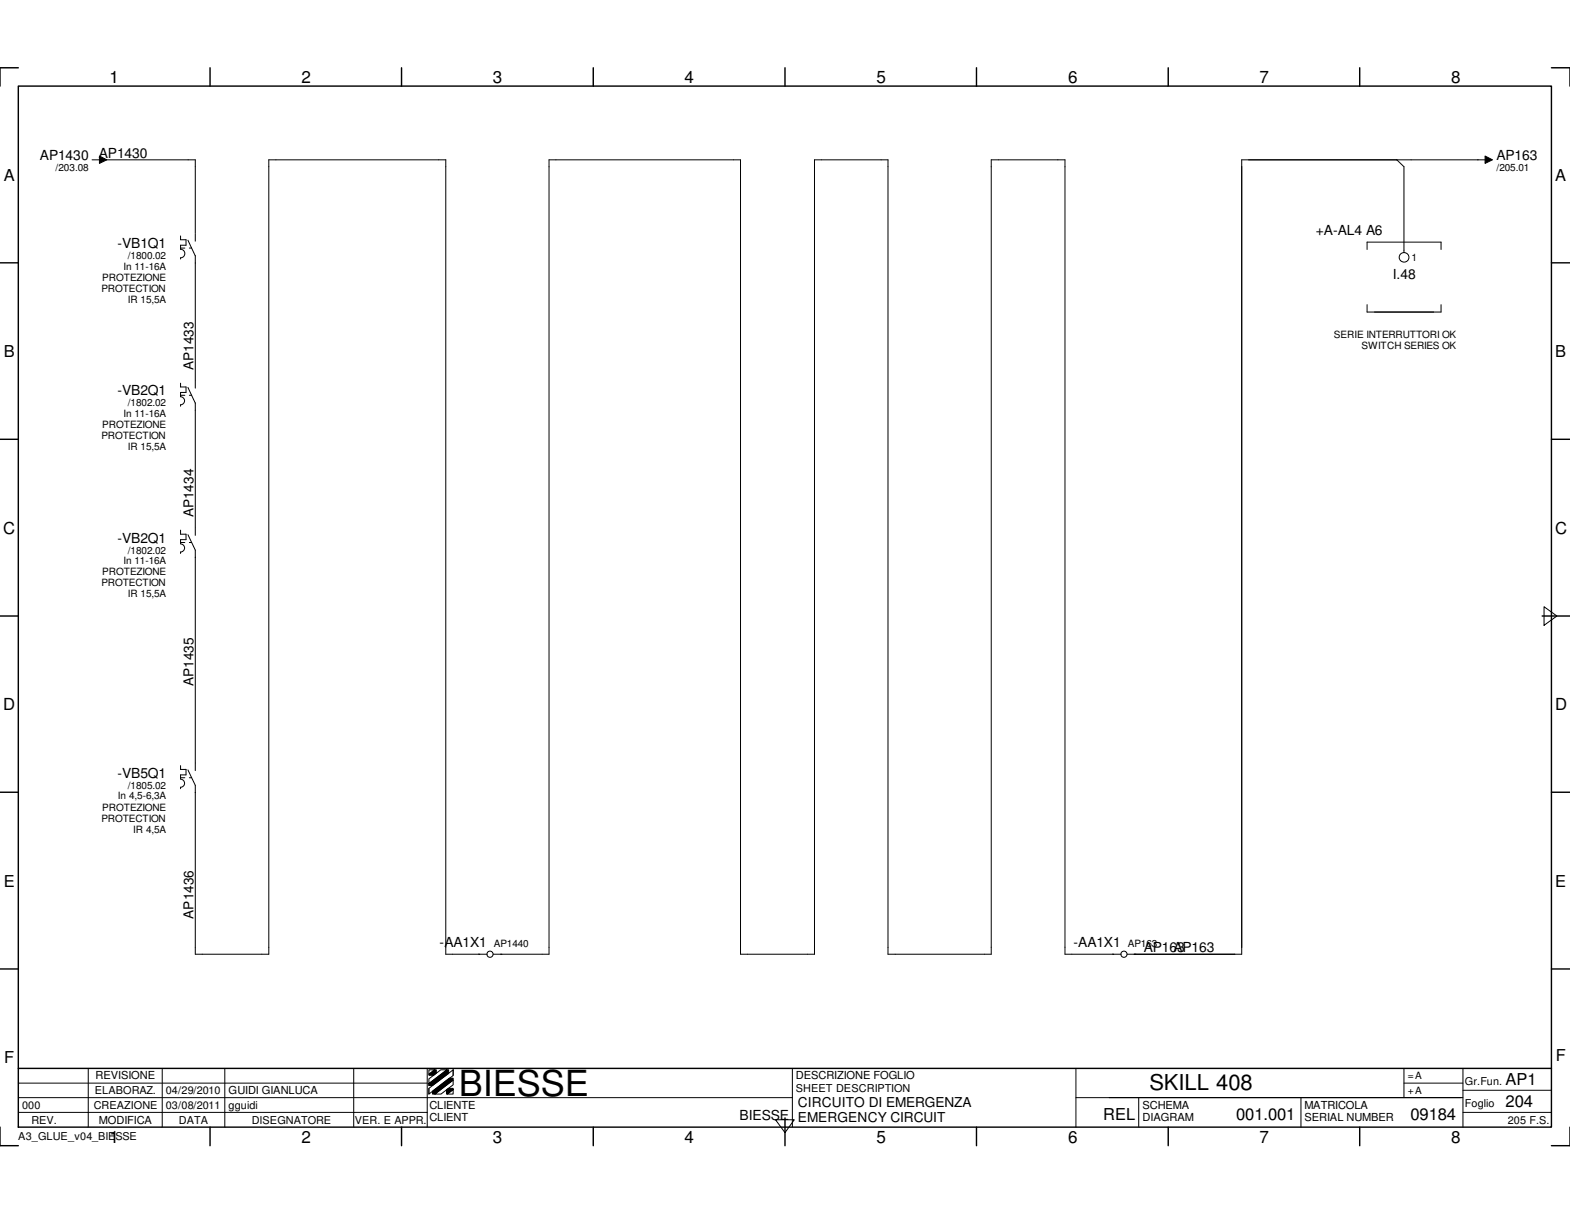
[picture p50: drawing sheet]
<svg xmlns="http://www.w3.org/2000/svg" width="279mm" height="216mm" viewBox="0 0 279 216" stroke-linecap="round" stroke-linejoin="round" font-family="sans-serif">
<defs><g id="words">
<text font-size="6.4" x="81.7" y="195.1">BIESSE</text>
<text font-size="3.9" x="204.6" y="194.1">SKILL 408</text>
<g font-size="3">
<text x="19.5" y="14.7">1</text>
<text x="53.6" y="14.7">2</text>
<text x="87.7" y="14.7">3</text>
<text x="121.8" y="14.7">4</text>
<text x="156" y="14.7">5</text>
<text x="190.1" y="14.7">6</text>
<text x="224.2" y="14.7">7</text>
<text x="258.2" y="14.7">8</text>
<text x=".6" y="95">C</text>
<text x="276.7" y="95">C</text>
<text x=".6" y="126.4">D</text>
<text x="276.7" y="126.4">D</text>
<text x="267.9" y="197">204</text>
<text x="19.5" y="203.5">1</text>
<text x="53.6" y="203.5">2</text>
<text x="87.7" y="203.5">3</text>
<text x="121.8" y="203.5">4</text>
<text x="156" y="203.5">5</text>
<text x="190.1" y="203.5">6</text>
<text x="220" y="199.3">001.001</text>
<text x="224.2" y="203.5">7</text>
<text x="251" y="199.3">09184</text>
<text x="258.2" y="203.5">8</text>
</g>
<g font-size="2.9">
<text x=".7" y="32.1">A</text>
<text x="276.8" y="32.1">A</text>
<text x=".7" y="63.5">B</text>
<text x="276.8" y="63.5">B</text>
<text x=".7" y="157.9">E</text>
<text x="276.8" y="157.9">E</text>
<text x=".8" y="189.2">F</text>
<text x="276.9" y="188.9">F</text>
<text x="267.9" y="193.1">AP1</text>
<text x="196.3" y="199.3">REL</text>
</g>
<g font-size="2.5">
<text x="7.1" y="28.5">AP1430</text>
<text x="17.6" y="28.2">AP1430</text>
<text x="266.3" y="28.5">AP163</text>
<text x="234.1" y="41.9">+A-AL4 A6</text>
<text x="20.9" y="44.2">-VB1Q1</text>
<text x="247.9" y="49.7">I.48</text>
<text x="20.9" y="70.4">-VB2Q1</text>
<text x="20.9" y="96.6">-VB2Q1</text>
<text x="20.9" y="138.5">-VB5Q1</text>
<text x="78.2" y="168.5">-AA1X1</text>
<text x="191.1" y="168.5">-AA1X1</text>
<text x="203.5" y="169.5">AP163</text>
<text x="208.8" y="169.5">AP163</text>
<text x="131.6" y="199.3">BIESSE</text>
</g>
<g font-size="2.4">
<text x="34.4" y="65.9" transform="rotate(-90 34.4 65.9)">AP1433</text>
<text x="34.4" y="92.1" transform="rotate(-90 34.4 92.1)">AP1434</text>
<text x="34.4" y="122.1" transform="rotate(-90 34.4 122.1)">AP1435</text>
<text x="34.4" y="163.5" transform="rotate(-90 34.4 163.5)">AP1436</text>
<text x="142" y="197">CIRCUITO DI EMERGENZA</text>
<text x="142" y="199.8">EMERGENCY CIRCUIT</text>
</g>
<g font-size="2">
<text x="17" y="192.1">REVISIONE</text>
<text x="40.6" y="194.7">GUIDI GIANLUCA</text>
<text x="76.4" y="197.4">CLIENTE</text>
<text x="141.6" y="192.1">DESCRIZIONE FOGLIO</text>
<text x="203.3" y="197.4">SCHEMA</text>
<text x="232.2" y="197.4">MATRICOLA</text>
<text x="17.6" y="200">MODIFICA</text>
<text x="76.4" y="199.6">CLIENT</text>
<text x="203.3" y="199.6">DIAGRAM</text>
<text x="232.2" y="199.6">SERIAL NUMBER</text>
</g>
<g font-size="1.9">
<text x="3.9" y="197.4">000</text>
<text x="16.7" y="197.4">CREAZIONE</text>
<text x="16.9" y="194.7">ELABORAZ.</text>
<text x="29.5" y="194.7">04/29/2010</text>
<text x="29.5" y="197.4">03/08/2011</text>
<text x="40.6" y="197.4">gguidi</text>
<text x="141.6" y="194.4">SHEET DESCRIPTION</text>
<text x="260.7" y="197">Foglio</text>
<text x="260.7" y="193.1">Gr.Fun.</text>
<text x="3.3" y="202.9">A3_GLUE_v04_BIESSE</text>
<text x="5.6" y="200">REV.</text>
<text x="31.8" y="200">DATA</text>
<text x="44.8" y="200">DISEGNATORE</text>
<text x="63.2" y="200">VER. E APPR.</text>
<text x="268.3" y="200">205 F.S.</text>
</g>
<g font-size="1.8">
<text x="9.9" y="30.4">/203.08</text>
<text x="266.3" y="30.4">/205.01</text>
<text x="22.7" y="46.2">/1800.02</text>
<text x="251.2" y="46.5">1</text>
<text x="18.1" y="52">PROTECTION</text>
<text x="18.2" y="50">PROTEZIONE</text>
<text x="22" y="48">In 11-16A</text>
<text x="22.7" y="54">IR 15,5A</text>
<text x="237.4" y="60.2">SERIE INTERRUTTORI OK</text>
<text x="242.3" y="62.2">SWITCH SERIES OK</text>
<text x="18.2" y="76.2">PROTEZIONE</text>
<text x="22" y="74.2">In 11-16A</text>
<text x="22.7" y="72.3">/1802.02</text>
<text x="18.1" y="78.1">PROTECTION</text>
<text x="22.7" y="80.2">IR 15,5A</text>
<text x="22" y="100.3">In 11-16A</text>
<text x="22.7" y="98.6">/1802.02</text>
<text x="18.1" y="104.4">PROTECTION</text>
<text x="18.2" y="102.4">PROTEZIONE</text>
<text x="22.7" y="106.3">IR 15,5A</text>
<text x="21" y="142.2">In 4,5-6,3A</text>
<text x="22.7" y="140.5">/1805.02</text>
<text x="18.1" y="146.3">PROTECTION</text>
<text x="18.2" y="144.3">PROTEZIONE</text>
<text x="23.7" y="148.3">IR 4,5A</text>
<text x="87.9" y="168.5">AP1440</text>
<text x="200.7" y="168.5">AP163</text>
<text x="250.5" y="192.1">=A</text>
<text x="250.5" y="194.7">+A</text>
</g>
</g></defs>
<g fill="none" stroke="#000" stroke-width=".25">
<path d="M3.3 15.3h272.8v185.3h-272.8zM3.3 12.1h-3.3v3.2M37.4 12.1v3.2M71.5 12.1v3.2M105.6 12.1v3.2M139.7 12.1v3.2M173.8 12.1v3.2M207.9 12.1v3.2M242 12.1v3.2M276.1 12.1h3.3v3.2M0 46.8h3.3M276.1 46.8h3.3"/>
<path d="M0 78.2h3.3M276.1 78.2h3.3M0 109.6h3.3M274.4 109.6h5M0 141h3.3M276.1 141h3.3M0 172.5h3.3M276.1 172.5h3.3M3.3 190.2h272.8M139.7 199v4.9M0 200.6v3.3h3.3M37.4 200.6v3.3"/>
<path d="M71.5 200.6v3.3M105.6 200.6v3.3M173.8 200.6v3.3M207.9 200.6v3.3M242 200.6v3.3M279.4 200.6v3.3h-3.3"/>
</g>
<g fill="none" stroke="#000" stroke-width=".18">
<path d="M16.4 28.4h1.9M17.7 27.8l1.3 .6-1.3 .7zM18.9 28.4h15.9v13.1M248.6 28.4l1.3 1.3v15.3M264.3 27.8l1.3 .6-1.3 .7zM265 28.4h-44v141.4h-20.4M32.1 44.4a.76 .76 0 0 1 .8 .7 .76 .76 0 0 1-.8 .8v.2M32.1 42v.7h1v.9h-1v.8M33.4 42.8l1.4 2.8M34.8 41.6v1.3M34.8 45.5v23.6M243.3 44.4v-1.3h13.2v1.3"/>
<path d="M243.3 54.2v1.3h13.2v-1.3M32.1 68.2v.7h1v.9h-1v.8a.72 .72 0 0 1 .8 .7 .72 .72 0 0 1-.8 .8v.2M33.4 69l1.4 2.8M34.8 71.7v23.6M32.1 96.8a.72 .72 0 0 1 .8 .7 .72 .72 0 0 1-.8 .8v.2M32.1 94.4v.7h1v1h-1v.7M33.4 95.2l1.4 2.7v39.3M274.8 108l2.3 1.6-2.3 1.7zM32.1 138.7a.72 .72 0 0 1 .8 .7 .72 .72 0 0 1-.8 .7v.3M32.1 136.3v.6h1v1h-1v.7M33.4 137l1.4 2.8v30h13v-141.4h31.5v141.4h7.4M87.8 169.8h9.9v-141.4h34.1v141.4h13.1v-141.4h13.1v141.4h18.4v-141.4h13.1v141.4h10"/>
<path d="M3.3 195.4h137.7M3.3 198h72.7M3.3 192.8h72.7M15.7 190.2v10.4M28.9 190.2v10.4M40 190.2v10.4M62.9 190.2v10.4M76 190.2v10.4M76.3 192.9l3.2-2.5h.3v.7l-2.8 2.1h-.7zM76.3 191.2l1-.8h.3v.6l-.4 .4h-.9zM76.3 193.7l4.3-3.3v1l-4.3 3.3zM76.3 192l2.1-1.6h1.1l-3.2 2.5z"/>
<path d="M76.3 190.4h1l-1 .8zM76.3 192.9v.4M76.3 193.7v1M77 194.2l3-2.3h.6v.3l-3.2 2.5h-.4zM77.4 194.7l3.2-2.5v.9l-2.1 1.6zM79.5 194l.3-.3h.8v.2l-1 .8h-.1zM79.6 194.7l1-.8v.8zM80.6 190.4v1M138 199.3h3.4l-1.7 2.3zM141 190.2v10.4M191.5 195.4h68.8M191.5 190.2v10.4"/>
<path d="M202.6 195.4v5.2M231.5 195.4v5.2M249.9 192.8h10.4M249.9 190.2v5.2M260.3 190.2v10.4M260.3 198h15.8M260.3 194.1h15.8"/>
<circle cx="249.9" cy="45.8" r=".86"/>
<circle cx="87.2" cy="169.8" r=".55"/>
<circle cx="200" cy="169.8" r=".55"/>
</g>
<g fill="#000">
<path d="M17.7 27.8l1.3 .6-1.3 .7zM264.3 27.8l1.3 .6-1.3 .7z"/>
<path d="M76.3 191.2l1-.8h.3v.6l-.4 .4h-.9z" fill-rule="evenodd"/>
<path d="M77 194.2l3-2.3h.6v.3l-3.2 2.5h-.4z" fill-rule="evenodd"/>
<path d="M76.3 192.9l3.2-2.5h.3v.7l-2.8 2.1h-.7z" fill-rule="evenodd"/>
<path d="M79.5 194l.3-.3h.8v.2l-1 .8h-.1z" fill-rule="evenodd"/>
</g>
<path d="M32.1 44.2h2M32.1 70.4h2M32.1 96.6h2M32.1 138.4h2" fill="none" stroke="#000" stroke-width=".18" stroke-dasharray=".8 .8"/>
<use href="#words"/>
</svg>
